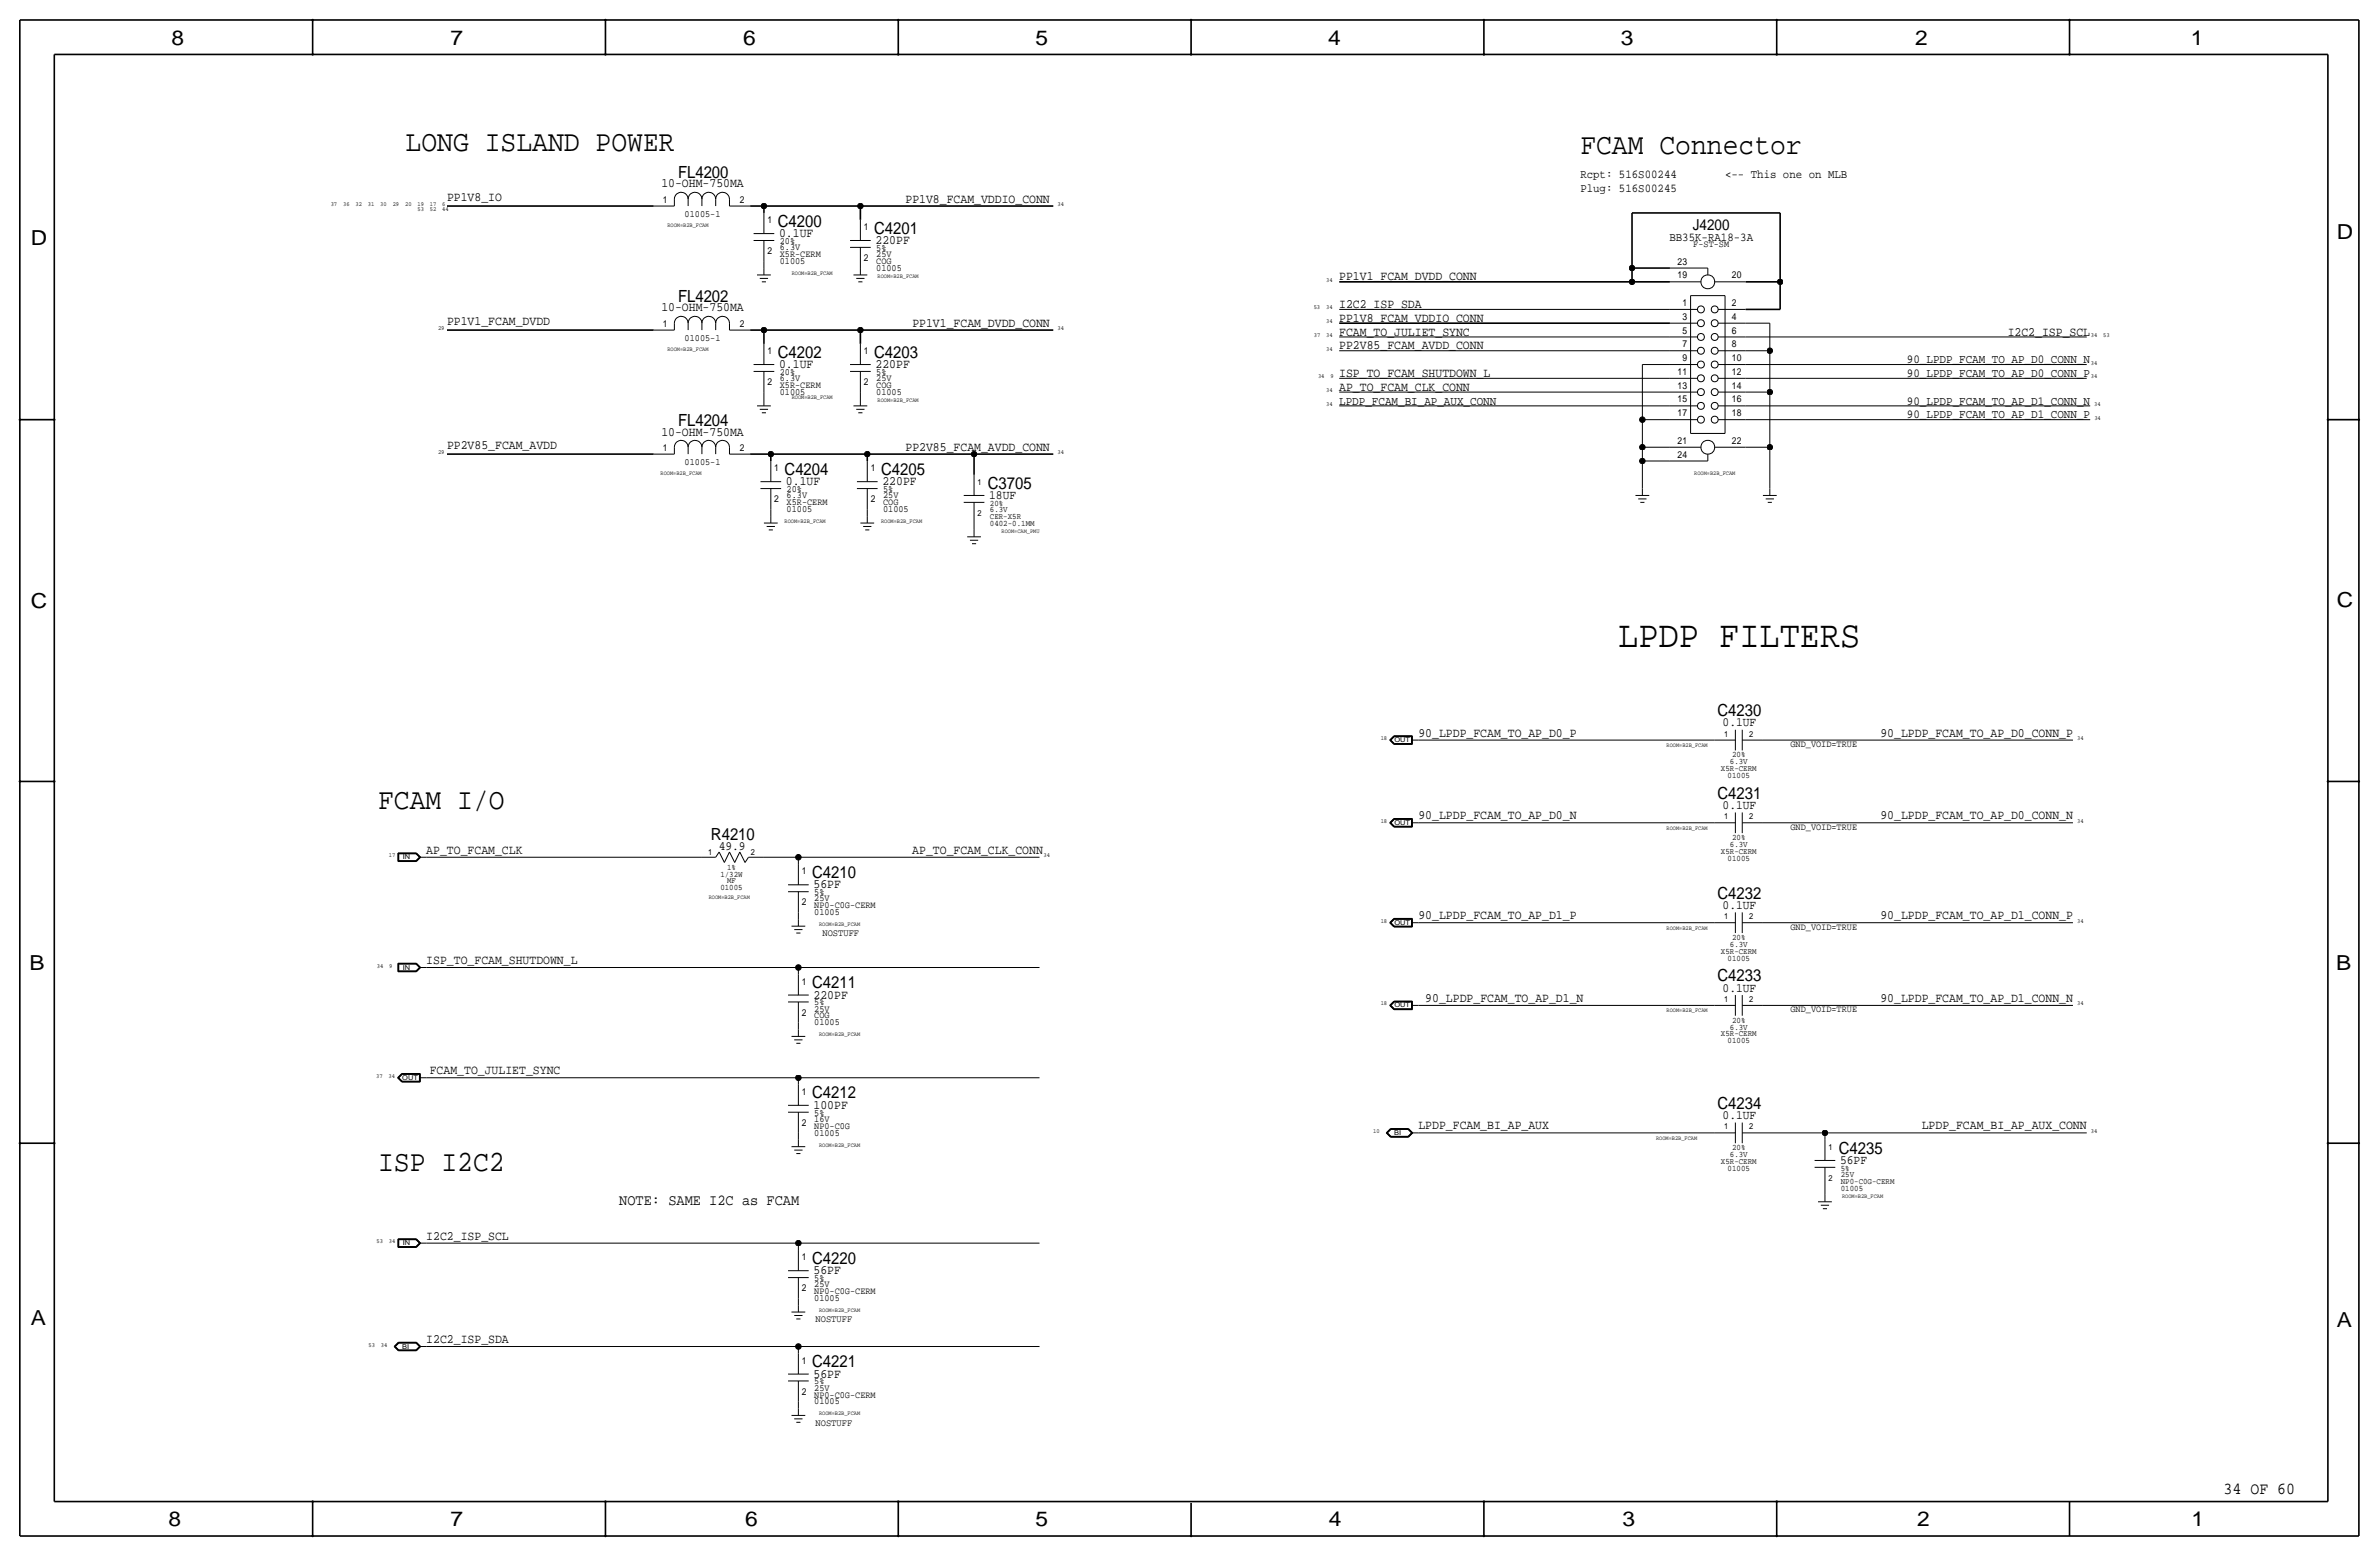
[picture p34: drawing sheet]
<svg xmlns="http://www.w3.org/2000/svg" width="877mm" height="574mm" viewBox="0 0 877 574" stroke-linecap="round" stroke-linejoin="round" font-family="sans-serif">
<defs><g id="words">
<text font-size="13.9" x="596.6" y="238.5">LPDP FILTERS</text>
<g font-size="10.9">
<text x="149.6" y="55.6">LONG ISLAND POWER</text>
<text x="582.6" y="56.9">FCAM Connector</text>
<text x="139.4" y="298.2">FCAM I/O</text>
<text x="139.4" y="431.5">ISP I2C2</text>
</g>
<g font-size="7.6">
<text x="63.2" y="16.5">8</text>
<text x="166.1" y="16.5">7</text>
<text x="274" y="16.5">6</text>
<text x="381.7" y="16.5">5</text>
<text x="489.7" y="16.5">4</text>
<text x="597.6" y="16.5">3</text>
<text x="706.1" y="16.5">2</text>
<text x="807.7" y="16.5">1</text>
<text x="861.5" y="88.1">D</text>
<text x="11.4" y="90.4">D</text>
<text x="11.4" y="224.3">C</text>
<text x="861.5" y="223.8">C</text>
<text x="10.8" y="357.6">B</text>
<text x="861.3" y="357.4">B</text>
<text x="11.3" y="488.4">A</text>
<text x="861.5" y="489.2">A</text>
<text x="62.2" y="562.6">8</text>
<text x="166" y="562.6">7</text>
<text x="274.8" y="562.6">6</text>
<text x="381.7" y="562.6">5</text>
<text x="489.9" y="562.6">4</text>
<text x="598.1" y="562.6">3</text>
<text x="706.8" y="562.6">2</text>
<text x="807.9" y="562.6">1</text>
</g>
<g font-size="6.2">
<text x="250" y="65.5">FL4200</text>
<text x="286.7" y="83.6">C4200</text>
<text x="322.3" y="86.1">C4201</text>
<text x="250" y="111.3">FL4202</text>
<text x="286.7" y="131.8">C4202</text>
<text x="322.3" y="131.8">C4203</text>
<text x="250" y="157">FL4204</text>
<text x="289.3" y="175">C4204</text>
<text x="324.8" y="175">C4205</text>
<text x="364.2" y="180.1">C3705</text>
<text x="633.2" y="263.9">C4230</text>
<text x="633.2" y="294.4">C4231</text>
<text x="262.1" y="309.6">R4210</text>
<text x="299.4" y="323.6">C4210</text>
<text x="633.2" y="331.2">C4232</text>
<text x="299.4" y="364.2">C4211</text>
<text x="633.2" y="361.7">C4233</text>
<text x="299.4" y="404.9">C4212</text>
<text x="633.2" y="408.7">C4234</text>
<text x="677.9" y="425.2">C4235</text>
<text x="299.4" y="465.8">C4220</text>
<text x="299.4" y="503.9">C4221</text>
<text x="819.8" y="550.8">34 OF 60</text>
</g>
<g font-size="5.6">
<text x="624.1" y="84.8">J4200</text>
<text x="228.3" y="444.2">NOTE: SAME I2C as FCAM</text>
</g>
<g font-size="4.7">
<text x="243.8" y="69.1">10-OHM-750MA</text>
<text x="164.8" y="74.2">PP1V8_IO</text>
<text x="333.8" y="74.7">PP1V8_FCAM_VDDIO_CONN</text>
<text x="287.2" y="87.4">0.1UF</text>
<text x="322.8" y="89.9">220PF</text>
<text x="493.7" y="103.4">PP1V1_FCAM_DVDD_CONN</text>
<text x="493.7" y="113.5">I2C2_ISP_SDA</text>
<text x="164.8" y="119.9">PP1V1_FCAM_DVDD</text>
<text x="243.8" y="114.8">10-OHM-750MA</text>
<text x="493.7" y="118.6">PP1V8_FCAM_VDDIO_CONN</text>
<text x="336.4" y="120.4">PP1V1_FCAM_DVDD_CONN</text>
<text x="493.7" y="123.7">FCAM_TO_JULIET_SYNC</text>
<text x="740.2" y="123.7">I2C2_ISP_SCL</text>
<text x="493.7" y="128.8">PP2V85_FCAM_AVDD_CONN</text>
<text x="287.2" y="135.6">0.1UF</text>
<text x="322.8" y="135.6">220PF</text>
<text x="493.7" y="138.9">ISP_TO_FCAM_SHUTDOWN_L</text>
<text x="493.7" y="144">AP_TO_FCAM_CLK_CONN</text>
<text x="243.8" y="160.5">10-OHM-750MA</text>
<text x="164.8" y="165.6">PP2V85_FCAM_AVDD</text>
<text x="333.8" y="166.1">PP2V85_FCAM_AVDD_CONN</text>
<text x="289.8" y="178.8">0.1UF</text>
<text x="325.3" y="178.8">220PF</text>
<text x="364.7" y="183.9">18UF</text>
<text x="635.1" y="267.7">0.1UF</text>
<text x="522.9" y="271.5">90_LPDP_FCAM_TO_AP_D0_P</text>
<text x="693.3" y="271.5">90_LPDP_FCAM_TO_AP_D0_CONN_P</text>
<text x="635.1" y="298.2">0.1UF</text>
<text x="522.9" y="302">90_LPDP_FCAM_TO_AP_D0_N</text>
<text x="693.3" y="302">90_LPDP_FCAM_TO_AP_D0_CONN_N</text>
<text x="157.2" y="314.7">AP_TO_FCAM_CLK</text>
<text x="265" y="313.2">49.9</text>
<text x="336.3" y="314.7">AP_TO_FCAM_CLK_CONN</text>
<text x="299.9" y="327.4">56PF</text>
<text x="635.1" y="335">0.1UF</text>
<text x="522.9" y="338.8">90_LPDP_FCAM_TO_AP_D1_P</text>
<text x="693.3" y="338.8">90_LPDP_FCAM_TO_AP_D1_CONN_P</text>
<text x="157.2" y="355.3">ISP_TO_FCAM_SHUTDOWN_L</text>
<text x="635.1" y="365.5">0.1UF</text>
<text x="299.9" y="368">220PF</text>
<text x="525.5" y="369.3">90_LPDP_FCAM_TO_AP_D1_N</text>
<text x="693.3" y="369.3">90_LPDP_FCAM_TO_AP_D1_CONN_N</text>
<text x="158.4" y="396">FCAM_TO_JULIET_SYNC</text>
<text x="299.9" y="408.7">100PF</text>
<text x="635.1" y="412.5">0.1UF</text>
<text x="522.9" y="416.3">LPDP_FCAM_BI_AP_AUX</text>
<text x="708.5" y="416.3">LPDP_FCAM_BI_AP_AUX_CONN</text>
<text x="678.4" y="429">56PF</text>
<text x="157.2" y="456.9">I2C2_ISP_SCL</text>
<text x="299.9" y="469.6">56PF</text>
<text x="157.2" y="495">I2C2_ISP_SDA</text>
<text x="299.9" y="507.7">56PF</text>
</g>
<g font-size="4.5">
<text x="703" y="133.9">90_LPDP_FCAM_TO_AP_D0_CONN_N</text>
<text x="703" y="138.9">90_LPDP_FCAM_TO_AP_D0_CONN_P</text>
<text x="493.7" y="149.1">LPDP_FCAM_BI_AP_AUX_CONN</text>
<text x="703" y="149.1">90_LPDP_FCAM_TO_AP_D1_CONN_N</text>
<text x="703" y="154.2">90_LPDP_FCAM_TO_AP_D1_CONN_P</text>
</g>
<g font-size="4.4">
<text x="582.6" y="65.8">Rcpt: 516S00244</text>
<text x="636" y="65.8">&lt;-- This one on MLB</text>
<text x="582.6" y="70.9">Plug: 516S00245</text>
<text x="615.5" y="88.6">BB35K-RA18-3A</text>
</g>
<g font-size="3.6">
<text x="303.2" y="345.2">NOSTUFF</text>
<text x="300.7" y="487.4">NOSTUFF</text>
<text x="300.7" y="525.5">NOSTUFF</text>
</g>
<g font-size="3.5">
<text x="244.3" y="74.7">1</text>
<text x="272.7" y="74.7">2</text>
<text x="252.4" y="80">01005-1</text>
<text x="282.9" y="82.3">1</text>
<text x="287.5" y="89.9">20%</text>
<text x="318.5" y="84.8">1</text>
<text x="282.9" y="93.7">2</text>
<text x="287.5" y="92.2">6.3V</text>
<text x="287.5" y="94.7">X5R-CERM</text>
<text x="323" y="94.7">25V</text>
<text x="323" y="92.5">5%</text>
<text x="624.3" y="91.2">F-ST-SM</text>
<text x="287.5" y="97.3">01005</text>
<text x="318.5" y="96.3">2</text>
<text x="323" y="97.3">COG</text>
<text x="323" y="99.8">01005</text>
<text x="618.5" y="97.5">23</text>
<text x="618.5" y="102.6">19</text>
<text x="638.5" y="102.6">20</text>
<text x="620.2" y="112.8">1</text>
<text x="638.5" y="112.8">2</text>
<text x="620.2" y="117.8">3</text>
<text x="638.5" y="117.8">4</text>
<text x="244.3" y="120.4">1</text>
<text x="252.4" y="125.7">01005-1</text>
<text x="272.7" y="120.4">2</text>
<text x="620.2" y="122.9">5</text>
<text x="638.5" y="122.9">6</text>
<text x="282.9" y="130.6">1</text>
<text x="318.5" y="130.6">1</text>
<text x="620.2" y="128">7</text>
<text x="638.5" y="128">8</text>
<text x="620.2" y="133.1">9</text>
<text x="638.5" y="133.1">10</text>
<text x="282.9" y="142">2</text>
<text x="287.5" y="138.2">20%</text>
<text x="287.5" y="140.5">6.3V</text>
<text x="287.5" y="143">X5R-CERM</text>
<text x="318.5" y="142">2</text>
<text x="323" y="138.2">5%</text>
<text x="323" y="140.5">25V</text>
<text x="323" y="143">COG</text>
<text x="618.5" y="143.3">13</text>
<text x="618.5" y="138.2">11</text>
<text x="638.5" y="143.3">14</text>
<text x="638.5" y="138.2">12</text>
<text x="287.5" y="145.5">01005</text>
<text x="323" y="145.5">01005</text>
<text x="618.5" y="148.3">15</text>
<text x="638.5" y="148.3">16</text>
<text x="618.5" y="153.4">17</text>
<text x="638.5" y="153.4">18</text>
<text x="244.3" y="166.1">1</text>
<text x="272.7" y="166.1">2</text>
<text x="618.5" y="163.6">21</text>
<text x="638.5" y="163.6">22</text>
<text x="252.4" y="171.5">01005-1</text>
<text x="285.4" y="173.7">1</text>
<text x="321" y="173.7">1</text>
<text x="618.5" y="168.7">24</text>
<text x="285.4" y="185.2">2</text>
<text x="290" y="183.6">6.3V</text>
<text x="290" y="181.4">20%</text>
<text x="321" y="185.2">2</text>
<text x="325.6" y="183.6">25V</text>
<text x="325.6" y="181.4">5%</text>
<text x="290" y="186.2">X5R-CERM</text>
<text x="290" y="188.7">01005</text>
<text x="325.6" y="186.2">COG</text>
<text x="325.6" y="188.7">01005</text>
<text x="660.1" y="275.3">GND_VOID=TRUE</text>
<text x="660.1" y="305.8">GND_VOID=TRUE</text>
<text x="295.6" y="322.3">1</text>
<text x="300.2" y="329.9">5%</text>
<text x="295.6" y="333.8">2</text>
<text x="300.2" y="332.2">25V</text>
<text x="300.2" y="334.8">NP0-C0G-CERM</text>
<text x="300.2" y="337.3">01005</text>
<text x="660.1" y="342.6">GND_VOID=TRUE</text>
<text x="295.6" y="363">1</text>
<text x="300.2" y="370.6">5%</text>
<text x="295.6" y="374.4">2</text>
<text x="300.2" y="375.4">COG</text>
<text x="300.2" y="372.9">25V</text>
<text x="300.2" y="378">01005</text>
<text x="660.1" y="373.1">GND_VOID=TRUE</text>
<text x="295.6" y="403.6">1</text>
<text x="300.2" y="411.2">5%</text>
<text x="300.2" y="413.5">16V</text>
<text x="295.6" y="415">2</text>
<text x="300.2" y="416.1">NP0-C0G</text>
<text x="300.2" y="418.6">01005</text>
<text x="295.6" y="464.6">1</text>
<text x="300.2" y="472.2">5%</text>
<text x="295.6" y="476">2</text>
<text x="300.2" y="479.6">01005</text>
<text x="300.2" y="474.5">25V</text>
<text x="300.2" y="477">NP0-C0G-CERM</text>
<text x="295.6" y="502.7">1</text>
<text x="295.6" y="514.1">2</text>
<text x="300.2" y="510.3">5%</text>
<text x="300.2" y="512.6">25V</text>
<text x="300.2" y="515.1">NP0-C0G-CERM</text>
<text x="300.2" y="517.7">01005</text>
</g>
<g font-size="3.1">
<text x="360.4" y="178.8">1</text>
<text x="360.4" y="190.2">2</text>
<text x="364.9" y="188.7">6.3V</text>
<text x="364.9" y="186.4">20%</text>
<text x="364.9" y="191.3">CER-X5R</text>
<text x="364.9" y="193.8">0402-0.1MM</text>
<text x="635.7" y="271.5">1</text>
<text x="644.9" y="271.5">2</text>
<text x="637.7" y="281.7">6.3V</text>
<text x="638.6" y="279.1">20%</text>
<text x="634.4" y="284.2">X5R-CERM</text>
<text x="636.9" y="286.8">01005</text>
<text x="635.7" y="302">1</text>
<text x="644.9" y="302">2</text>
<text x="638.6" y="309.6">20%</text>
<text x="261.1" y="315.2">1</text>
<text x="276.8" y="315.2">2</text>
<text x="634.4" y="314.7">X5R-CERM</text>
<text x="636.9" y="317.2">01005</text>
<text x="637.7" y="312.2">6.3V</text>
<text x="265.6" y="323.1">1/32W</text>
<text x="268" y="320.5">1%</text>
<text x="265.6" y="328.2">01005</text>
<text x="268" y="325.6">MF</text>
<text x="635.7" y="338.8">1</text>
<text x="644.9" y="338.8">2</text>
<text x="638.6" y="346.5">20%</text>
<text x="634.4" y="351.5">X5R-CERM</text>
<text x="637.7" y="349">6.3V</text>
<text x="636.9" y="354.1">01005</text>
<text x="635.7" y="369.3">1</text>
<text x="644.9" y="369.3">2</text>
<text x="638.6" y="376.9">20%</text>
<text x="634.4" y="382">X5R-CERM</text>
<text x="637.7" y="379.5">6.3V</text>
<text x="636.9" y="384.6">01005</text>
<text x="635.7" y="416.3">1</text>
<text x="644.9" y="416.3">2</text>
<text x="638.6" y="423.9">20%</text>
<text x="674.1" y="423.9">1</text>
<text x="634.4" y="429">X5R-CERM</text>
<text x="636.9" y="431.5">01005</text>
<text x="637.7" y="426.5">6.3V</text>
<text x="678.6" y="431.5">5%</text>
<text x="674.1" y="435.4">2</text>
<text x="678.6" y="436.4">NP0-C0G-CERM</text>
<text x="678.6" y="433.8">25V</text>
<text x="678.6" y="438.9">01005</text>
</g>
<g font-size="2.5">
<text x="514.1" y="273.6">OUT</text>
<text x="514.1" y="304">OUT</text>
<text x="148.5" y="316.7">IN</text>
<text x="514.1" y="340.9">OUT</text>
<text x="148.5" y="357.4">IN</text>
<text x="514.1" y="371.3">OUT</text>
<text x="148.3" y="398">OUT</text>
<text x="514" y="418.3">BI</text>
<text x="148.5" y="459">IN</text>
<text x="148.3" y="497.1">BI</text>
</g>
<g font-size="2.3">
<text x="121.9" y="75.9">37</text>
<text x="126.5" y="75.9">36</text>
<text x="131.1" y="75.9">32</text>
<text x="135.6" y="75.9">31</text>
<text x="140.2" y="75.9">30</text>
<text x="144.8" y="75.9">29</text>
<text x="149.4" y="75.9">20</text>
<text x="153.9" y="77.8">53</text>
<text x="153.9" y="75.9">19</text>
<text x="158.5" y="77.8">52</text>
<text x="158.5" y="75.9">17</text>
<text x="163.1" y="77.8">44</text>
<text x="163.1" y="75.9">6</text>
<text x="389.8" y="75.9">34</text>
<text x="488.9" y="103.9">34</text>
<text x="484.3" y="114">53</text>
<text x="488.9" y="114">34</text>
<text x="488.9" y="119.1">34</text>
<text x="161.5" y="121.7">29</text>
<text x="389.8" y="121.7">34</text>
<text x="484.3" y="124.2">37</text>
<text x="488.9" y="124.2">34</text>
<text x="770.8" y="124.2">34</text>
<text x="775.4" y="124.2">53</text>
<text x="488.9" y="129.3">34</text>
<text x="770.8" y="134.4">34</text>
<text x="485.9" y="139.5">34</text>
<text x="490.5" y="139.5">9</text>
<text x="770.8" y="139.4">34</text>
<text x="488.9" y="149.6">34</text>
<text x="488.9" y="144.5">34</text>
<text x="772.1" y="149.6">34</text>
<text x="772.1" y="154.7">34</text>
<text x="161.5" y="167.4">29</text>
<text x="389.8" y="167.4">34</text>
<text x="509" y="272.8">18</text>
<text x="765.8" y="272.8">34</text>
<text x="509" y="303.3">18</text>
<text x="765.8" y="303.3">34</text>
<text x="143.4" y="316">17</text>
<text x="384.8" y="316">34</text>
<text x="509" y="340.1">18</text>
<text x="765.8" y="340.1">34</text>
<text x="138.9" y="356.6">34</text>
<text x="143.5" y="356.6">9</text>
<text x="509" y="370.6">18</text>
<text x="765.8" y="370.6">34</text>
<text x="138.7" y="397.3">37</text>
<text x="143.3" y="397.3">34</text>
<text x="506.2" y="417.6">10</text>
<text x="770.8" y="417.6">34</text>
<text x="138.8" y="458.2">53</text>
<text x="143.4" y="458.2">34</text>
<text x="135.9" y="496.3">53</text>
<text x="140.5" y="496.3">34</text>
</g>
<g font-size="2.2">
<text x="246.1" y="83.6">ROOM=B2B_FCAM</text>
<text x="291.9" y="101.3">ROOM=B2B_FCAM</text>
<text x="323.5" y="102.6">ROOM=B2B_FCAM</text>
<text x="246.1" y="129.3">ROOM=B2B_FCAM</text>
<text x="291.9" y="147.1">ROOM=B2B_FCAM</text>
<text x="323.5" y="148.3">ROOM=B2B_FCAM</text>
<text x="243.5" y="175">ROOM=B2B_FCAM</text>
<text x="624.6" y="175">ROOM=B2B_FCAM</text>
<text x="289.3" y="192.8">ROOM=B2B_FCAM</text>
<text x="324.8" y="192.8">ROOM=B2B_FCAM</text>
<text x="369.2" y="196.6">ROOM=CAM_PMU</text>
<text x="614.4" y="275.3">ROOM=B2B_FCAM</text>
<text x="614.4" y="305.8">ROOM=B2B_FCAM</text>
<text x="261.3" y="331.2">ROOM=B2B_FCAM</text>
<text x="302" y="341.4">ROOM=B2B_FCAM</text>
<text x="614.4" y="342.6">ROOM=B2B_FCAM</text>
<text x="614.4" y="373.1">ROOM=B2B_FCAM</text>
<text x="302" y="382">ROOM=B2B_FCAM</text>
<text x="302" y="422.7">ROOM=B2B_FCAM</text>
<text x="610.6" y="420.1">ROOM=B2B_FCAM</text>
<text x="679.1" y="441.7">ROOM=B2B_FCAM</text>
<text x="302" y="483.6">ROOM=B2B_FCAM</text>
<text x="302" y="521.7">ROOM=B2B_FCAM</text>
</g>
</g></defs>
<g fill="none" stroke="#000" stroke-width=".37">
<path d="M241 75.9h7.6zM248.6 73.4a2.54 2.54 0 0 1 2.6-2.5 2.54 2.54 0 0 1 2.5 2.5 2.54 2.54 0 0 1 2.5-2.5 2.54 2.54 0 0 1 2.6 2.5 2.54 2.54 0 0 1 2.5-2.5 2.54 2.54 0 0 1 2.6 2.5 2.54 2.54 0 0 1 2.5-2.5 2.54 2.54 0 0 1 2.5 2.5M248.6 73.4v2.5zM253.7 73.4v2.5zM258.8 73.4v2.5zM263.9 73.4v2.5zM268.9 75.9h7.7zM268.9 73.4v2.5zM281.6 78.5v7.6zM277.8 88.6h7.6zM277.8 86.1h7.6zM281.6 96.3v2.5z"/>
<path d="M281.6 98.8v2.5zM281.6 88.6v7.7zM313.4 91.2h7.6zM313.4 88.6h7.6zM317.2 81v7.6zM317.2 91.2v7.6zM317.2 98.8v2.5zM615.6 98.8h14zM629.6 98.8v2.5zM248.6 119.1a2.54 2.54 0 0 1 2.6-2.5 2.54 2.54 0 0 1 2.5 2.5 2.54 2.54 0 0 1 2.5-2.5 2.54 2.54 0 0 1 2.6 2.5 2.54 2.54 0 0 1 2.5-2.5 2.54 2.54 0 0 1 2.6 2.5 2.54 2.54 0 0 1 2.5-2.5 2.54 2.54 0 0 1 2.5 2.5M248.6 119.1v2.6zM253.7 119.1v2.6z"/>
<path d="M258.8 119.1v2.6zM263.9 119.1v2.6zM268.9 119.1v2.6zM279.1 101.3h5.1zM280.1 102.6h3.1zM280.9 103.9h1.5zM314.7 101.3h5zM315.7 102.6h3zM316.4 103.9h1.6zM493.7 114h121.9zM615.6 119.1h10.2zM615.6 114h10.2z"/>
<path d="M615.6 103.9h11.5zM623.3 109h12.7zM623.3 109v50.8zM632.2 103.9h11.4zM633.4 114h10.2zM633.4 119.1h10.2zM636 109v50.8zM643.6 119.1h8.9zM652.5 119.1v10.2zM241 121.7h7.6zM268.9 121.7h7.7zM277.8 136.9h7.6z"/>
<path d="M277.8 134.4h7.6zM281.6 126.7v7.7zM281.6 136.9v7.6zM313.4 136.9h7.6zM313.4 134.4h7.6zM317.2 126.7v7.7zM317.2 136.9v7.6zM493.7 124.2h121.9zM493.7 139.4h121.9zM493.7 129.3h121.9zM605.5 134.4v20.3zM605.5 134.4h10.1z"/>
<path d="M615.6 139.4h10.2zM615.6 129.3h10.2zM615.6 124.2h10.2zM615.6 134.4h10.2zM633.4 129.3h10.2zM633.4 124.2h10.2zM633.4 139.4h10.2zM633.4 134.4h10.2zM643.6 139.4h125.7zM643.6 134.4h125.7zM643.6 129.3h8.9zM643.6 124.2h125.7z"/>
<path d="M652.5 129.3v15.2zM279.1 149.6h5.1zM280.1 150.9h3.1zM280.9 152.1h1.5zM281.6 144.5v2.6zM281.6 147.1v2.5zM314.7 149.6h5zM315.7 150.9h3zM316.4 152.1h1.6zM317.2 144.5v2.6zM317.2 147.1v2.5zM493.7 144.5h121.9z"/>
<path d="M493.7 149.6h121.9zM605.5 154.7v10.1zM605.5 154.7h10.1zM615.6 154.7h10.2zM615.6 144.5h10.2zM615.6 149.6h10.2zM623.3 159.8h12.7zM633.4 154.7h10.2zM633.4 144.5h10.2zM633.4 149.6h10.2zM643.6 144.5h8.9zM643.6 154.7h127z"/>
<path d="M643.6 149.6h127zM652.5 144.5v20.3zM241 167.4h7.6zM248.6 164.8a2.54 2.54 0 0 1 2.6-2.5 2.54 2.54 0 0 1 2.5 2.5 2.54 2.54 0 0 1 2.5-2.5 2.54 2.54 0 0 1 2.6 2.5 2.54 2.54 0 0 1 2.5-2.5 2.54 2.54 0 0 1 2.6 2.5 2.54 2.54 0 0 1 2.5-2.5 2.54 2.54 0 0 1 2.5 2.5M248.6 164.8v2.6zM253.7 164.8v2.6zM258.8 164.8v2.6zM263.9 164.8v2.6zM268.9 167.4h7.7zM268.9 164.8v2.6zM280.4 177.5h7.6zM284.2 169.9v7.6z"/>
<path d="M315.9 177.5h7.6zM319.7 169.9v7.6zM359.1 175v7.6zM605.5 169.9v10.2zM605.5 164.8v5.1zM605.5 169.9h10.1zM605.5 164.8h10.1zM615.6 169.9h14zM615.6 164.8h11.5zM629.6 167.4v2.5zM632.2 164.8h11.4zM643.6 164.8h8.9z"/>
<path d="M652.5 164.8v15.3zM280.4 180.1h7.6zM281.6 192.8h5.1zM282.7 194.1h3zM283.4 195.3h1.5zM284.2 187.7v2.5zM284.2 190.2v2.6zM284.2 180.1v7.6zM315.9 180.1h7.6zM317.2 192.8h5.1zM318.2 194.1h3.1zM319 195.3h1.5z"/>
<path d="M319.7 187.7v2.5zM319.7 180.1v7.6zM319.7 190.2v2.6zM355.3 185.2h7.6zM355.3 182.6h7.6zM356.6 197.9h5zM357.6 199.1h3zM359.1 192.8v2.5zM359.1 185.2v7.6zM359.1 195.3v2.6zM602.9 182.6h5.1zM604 183.9h3z"/>
<path d="M604.7 185.2h1.5zM605.5 180.1v2.5zM649.9 182.6h5.1zM651 183.9h3zM651.7 185.2h1.5zM652.5 180.1v2.5zM358.3 200.4h1.6zM512.3 272.8l1.6 1.6zM512.3 272.8l1.6-1.6zM512.5 272.8l1.4-1.5zM512.5 272.8l1.4 1.5zM512.6 272.8l1.4 1.4z"/>
<path d="M512.8 272.8l1.2 1.3zM512.8 272.8l1.2-1.3zM513.9 271.2h6.8zM513.9 274.4h6.8zM513.9 274.3h6.7zM513.9 271.3h6.7zM514 271.4l-1.4 1.4zM514 274.2h6.5zM514 271.4h6.5zM514 271.5h6.4zM514 274.1h6.4zM520.4 272.8h2.5z"/>
<path d="M520.4 271.5v2.6zM520.5 271.4v2.8zM520.6 271.3v3zM520.7 271.2v3.2zM522.9 272.8h109.3zM632.2 272.8h7.6zM639.8 269v7.6zM642.3 272.8h7.6zM642.3 269v7.6zM649.9 272.8h114.3zM639.8 299.5v7.6zM642.3 299.5v7.6z"/>
<path d="M146.7 314.4h6.8zM146.7 314.4v3.2zM146.7 317.6h6.8zM146.8 314.5h6.7zM146.8 314.5v2.9zM146.8 317.4h6.7zM146.9 314.6v2.7zM146.9 317.3h6.5zM146.9 314.6h6.5zM147 314.7h6.4zM147 314.7v2.5zM147 317.2h6.4z"/>
<path d="M153.4 317.2l1.2-1.2zM153.4 314.7l1.2 1.3zM153.4 317.3l1.4-1.3zM153.4 314.6l1.4 1.4zM153.5 314.5l1.4 1.5zM153.5 314.4l1.6 1.6zM153.5 317.6l1.6-1.6zM154.6 316h2.6zM154.9 316l-1.4 1.4zM157.2 316h101.6zM258.8 316h5.1zM265.1 314l-1.2 2z"/>
<path d="M265.1 314l2 3.9zM268.9 314l-1.8 3.9zM268.9 314l2 3.9zM272.7 314l-1.8 3.9zM272.7 314l2 3.9zM275.9 316l-1.2 1.9zM275.9 316h5.7zM281.6 316h12.7zM294.3 316v2.5zM294.3 318.5v7.6zM294.3 316h88.9zM512.3 303.3l1.6 1.6z"/>
<path d="M512.5 303.3l1.4-1.5zM512.5 303.3l1.4 1.4zM512.6 303.3l1.4-1.4zM512.6 303.3l1.4 1.3zM512.8 303.3l1.2 1.2zM512.8 303.3l1.2-1.3zM513.9 301.7h6.8zM513.9 301.7l-1.6 1.6zM513.9 304.9h6.8zM513.9 304.7h6.7zM513.9 301.8h6.7zM514 304.6h6.5z"/>
<path d="M514 301.9h6.5zM514 302h6.4zM514 304.5h6.4zM520.4 303.3h2.5zM520.4 302v2.5zM520.5 301.9v2.7zM520.6 301.8v2.9zM520.7 301.7v3.2zM522.9 303.3h109.3zM632.2 303.3h7.6zM642.3 303.3h7.6zM649.9 303.3h114.3z"/>
<path d="M290.5 328.7h7.6zM290.5 326.1h7.6zM294.3 336.3v2.5zM294.3 328.7v7.6zM294.3 338.8v2.6zM513.9 338.5h6.8zM513.9 338.5l-1.6 1.6zM513.9 338.6h6.7zM514 338.7h6.5zM514 338.8h6.4zM520.4 338.8v2.6zM520.5 338.7v2.8z"/>
<path d="M520.6 338.6v3zM520.7 338.5v3.2zM639.8 336.3v7.6zM642.3 336.3v7.6zM146.7 355h6.8zM146.7 355v3.2zM146.7 358.2h6.8zM146.8 355.1h6.7zM146.8 355.1v3zM146.8 358.1h6.7zM146.9 355.2v2.8zM146.9 358h6.5z"/>
<path d="M146.9 355.2h6.5zM147 355.3h6.4zM147 355.3v2.6zM147 357.9h6.4zM153.4 357.9l1.2-1.3zM153.4 355.3l1.2 1.3zM153.4 355.2l1.4 1.4zM153.5 358.1l1.4-1.5zM153.5 355.1l1.4 1.5zM153.5 355l1.6 1.6zM153.5 358.2l1.6-1.6zM154.6 356.6h2.6z"/>
<path d="M154.8 356.6l-1.4 1.4zM157.2 356.6h137.1zM291.8 341.4h5.1zM292.8 342.6h3.1zM293.6 343.9h1.5zM294.3 356.6v2.6zM294.3 359.2v7.6zM294.3 356.6h88.9zM512.3 340.1l1.6 1.6zM512.5 340.1l1.4-1.5zM512.5 340.1l1.4 1.5zM512.6 340.1l1.4-1.4z"/>
<path d="M512.6 340.1l1.4 1.4zM512.8 340.1l1.2 1.3zM512.8 340.1l1.2-1.3zM513.9 341.7h6.8zM513.9 341.6h6.7zM514 341.5h6.5zM514 341.4h6.4zM520.4 340.1h2.5zM522.9 340.1h109.3zM632.2 340.1h7.6zM642.3 340.1h7.6zM649.9 340.1h114.3z"/>
<path d="M290.5 369.3h7.6zM290.5 366.8h7.6zM294.3 376.9v2.6zM294.3 379.5v2.5zM294.3 369.3v7.6zM512.3 370.6l1.6 1.6zM512.3 370.6l1.6-1.6zM512.5 370.6l1.4-1.5zM512.5 370.6l1.4 1.5zM512.6 370.6l1.4 1.4zM512.8 370.6l1.2 1.3zM512.8 370.6l1.2-1.3z"/>
<path d="M513.9 369h6.8zM513.9 372.2h6.8zM513.9 372.1h6.7zM513.9 369.1h6.7zM514 369.2l-1.4 1.4zM514 372h6.5zM514 369.2h6.5zM514 369.3h6.4zM514 371.9h6.4zM520.4 370.6h2.5zM520.4 369.3v2.6zM520.5 369.2v2.8z"/>
<path d="M520.6 369.1v3zM520.7 369v3.2zM522.9 370.6h109.3zM632.2 370.6h7.6zM639.8 366.8v7.6zM642.3 370.6h7.6zM642.3 366.8v7.6zM649.9 370.6h114.3zM146.6 397.3l1.5 1.5zM146.6 397.3l1.5-1.6zM146.7 397.3l1.5 1.4zM146.9 397.3l1.3-1.4z"/>
<path d="M146.9 397.3l1.3 1.3zM147 397.3l1.3-1.3zM147 397.3l1.3 1.2zM148.1 395.7h6.8zM148.1 398.8h6.8zM148.2 398.7h6.6zM148.2 395.8h6.6zM148.2 395.8l-1.5 1.5zM148.2 395.9h6.5zM148.2 398.6h6.5zM148.3 396h6.3zM148.3 398.5h6.3z"/>
<path d="M154.6 396v2.5zM154.6 397.3h2.6zM154.7 395.9v2.7zM154.8 395.8v2.9zM154.9 395.7v3.1zM157.2 397.3h137.1zM291.8 382h5.1zM292.8 383.3h3.1zM293.6 384.6h1.5zM294.3 397.3v2.5zM294.3 399.8v7.6zM294.3 397.3h88.9z"/>
<path d="M290.5 410h7.6zM290.5 407.4h7.6zM294.3 417.6v2.5zM294.3 410v7.6zM511 417.6l1.6 1.6zM511 417.6l1.6-1.6zM511.2 417.6l1.5-1.5zM511.2 417.6l1.5 1.4zM511.4 417.6l1.3-1.4zM511.4 417.6l1.3 1.3zM511.5 417.6l1.3-1.3zM511.5 417.6l1.3 1.2z"/>
<path d="M512.6 419.2h6.7zM512.6 416h6.7zM512.7 416.1h6.5zM512.7 419h6.5zM512.7 418.9h6.5zM512.7 416.2h6.5zM512.8 416.3h6.3zM512.8 418.8h6.3zM519.1 416.3l1.3 1.3zM519.1 418.8l1.3-1.2zM519.2 418.9l1.3-1.3zM519.2 416.2l1.3 1.4z"/>
<path d="M519.2 419l1.5-1.4zM519.2 416.1l1.5 1.5zM519.3 416l1.6 1.6zM520.4 417.6h2.5zM520.9 417.6l-1.6 1.6zM522.9 417.6h109.3zM632.2 417.6h7.6zM639.8 413.8v7.6zM642.3 417.6h7.6zM642.3 413.8v7.6zM649.9 417.6h22.9zM672.8 417.6h96.5z"/>
<path d="M672.8 417.6v2.5zM291.8 422.7h5.1zM292.8 423.9h3.1zM293.6 425.2h1.5zM294.3 420.1v2.6zM669 430.3h7.6zM669 427.7h7.6zM672.8 437.9v2.5zM672.8 420.1v7.6zM672.8 430.3v7.6zM146.7 456.6h6.8zM146.7 456.6v3.2z"/>
<path d="M146.7 459.8h6.8zM146.8 456.7h6.7zM146.8 456.7v3zM146.8 459.7h6.7zM146.9 456.8v2.8zM146.9 459.6h6.5zM146.9 456.8h6.5zM147 456.9h6.4zM147 456.9v2.6zM147 459.5h6.4zM153.4 459.5l1.2-1.3zM153.4 456.9l1.2 1.3z"/>
<path d="M153.4 456.8l1.4 1.4zM153.5 459.7l1.4-1.5zM153.5 456.7l1.4 1.5zM153.5 456.6l1.6 1.6zM153.5 459.8l1.6-1.6zM154.6 458.2h2.6zM154.8 458.2l-1.4 1.4zM157.2 458.2h137.1zM294.3 458.2v2.6zM294.3 458.2h88.9zM670.3 443h5zM671.3 444.2h3z"/>
<path d="M672 445.5h1.6zM672.8 440.4v2.6zM290.5 470.9h7.6zM290.5 468.4h7.6zM294.3 478.5v2.6zM294.3 460.8v7.6zM294.3 470.9v7.6zM145.3 496.3l1.6 1.6zM145.3 496.3l1.6-1.6zM145.4 496.3l1.5 1.5zM145.4 496.3l1.5-1.5zM145.6 496.3l1.4-1.4z"/>
<path d="M145.6 496.3l1.4 1.4zM145.7 496.3l1.3-1.3zM145.7 496.3l1.3 1.3zM146.9 497.9h6.6zM146.9 494.7h6.6zM146.9 494.8h6.6zM146.9 497.8h6.6zM147 494.9h6.4zM147 497.7h6.4zM147 497.6h6.4zM147 495h6.4zM153.4 497.6l1.2-1.3z"/>
<path d="M153.4 495l1.2 1.3zM153.4 497.7l1.4-1.4zM153.4 494.9l1.4 1.4zM153.5 497.8l1.4-1.5zM153.5 494.8l1.4 1.5zM153.5 494.7l1.6 1.6zM153.5 497.9l1.6-1.6zM154.6 496.3h2.6zM157.2 496.3h137.1zM291.8 483.6h5.1zM292.8 484.9h3.1zM293.6 486.2h1.5z"/>
<path d="M294.3 496.3v2.6zM294.3 481.1v2.5zM294.3 498.9v7.6zM294.3 496.3h88.9zM290.5 509h7.6zM290.5 506.5h7.6zM294.3 516.6v2.6zM294.3 519.2v2.5zM294.3 509v7.6zM291.8 521.7h5.1zM292.8 523h3.1zM293.6 524.3h1.5z"/>
<circle cx="627.1" cy="114.1" r="1.28"/>
<circle cx="627.1" cy="119.1" r="1.28"/>
<circle cx="629.6" cy="103.9" r="2.56"/>
<circle cx="632.2" cy="114.1" r="1.28"/>
<circle cx="632.2" cy="119.1" r="1.28"/>
<circle cx="627.1" cy="134.4" r="1.28"/>
<circle cx="627.1" cy="129.3" r="1.28"/>
<circle cx="627.1" cy="139.5" r="1.28"/>
<circle cx="627.1" cy="124.2" r="1.28"/>
<circle cx="632.2" cy="139.5" r="1.28"/>
<circle cx="632.2" cy="134.4" r="1.28"/>
<circle cx="632.2" cy="129.3" r="1.28"/>
<circle cx="632.2" cy="124.2" r="1.28"/>
<circle cx="627.1" cy="154.7" r="1.28"/>
<circle cx="627.1" cy="144.5" r="1.28"/>
<circle cx="627.1" cy="149.6" r="1.28"/>
<circle cx="632.2" cy="149.6" r="1.28"/>
<circle cx="632.2" cy="144.5" r="1.28"/>
<circle cx="632.2" cy="154.7" r="1.28"/>
<circle cx="629.6" cy="164.9" r="2.56"/>
</g>
<g fill="none" stroke="#000" stroke-width=".6" stroke-linecap="butt">
<path d="M7.3 7.4v558.8zM7.3 7.4h862.3zM115.3 7.4v12.7zM223.2 7.4v12.7zM331.2 7.4v12.7zM439.1 7.4v12.7zM547.1 7.4v12.7zM655 7.4v12.7zM763 7.4v12.7zM869.6 7.4v558.8zM20 20.1v533.4zM20 20.1h838.2z"/>
<path d="M858.2 20.1v533.4zM164.8 75.9h76.2zM276.6 75.9h5zM281.6 75.9h35.6zM281.6 75.9v2.6zM317.2 75.9v5.1zM317.2 75.9h71.1zM601.7 78.5h54.6zM601.7 78.5v20.3zM656.3 78.5v25.4zM601.7 98.8h13.9zM601.7 98.8v5.1z"/>
<path d="M493.7 103.9h108zM493.7 119.1h121.9zM601.7 103.9h13.9zM643.6 114h12.7zM643.6 103.9h12.7zM656.3 103.9v10.1zM164.8 121.7h76.2zM276.6 121.7h5zM281.6 121.7h35.6zM281.6 121.7v5zM317.2 121.7v5zM317.2 121.7h71.1z"/>
<path d="M7.3 154.7h12.7zM858.2 154.7h11.4zM164.8 167.4h76.2zM276.6 167.4h7.6zM284.2 167.4h35.5zM284.2 167.4v2.5zM319.7 167.4h39.4zM319.7 167.4v2.5zM359.1 167.4h29.2zM359.1 167.4v7.6zM7.3 288h12.7zM858.2 288h11.4z"/>
<path d="M7.3 421.4h12.7zM858.2 421.4h11.4zM20 553.5h838.2zM115.3 553.5v12.7zM223.2 553.5v12.7zM331.2 553.5v12.7zM439.1 554v12.2zM547.1 553.5v12.7zM655 553.5v12.7zM763 553.5v12.7zM7.3 566.2h862.3z"/>
</g>
<g fill="#000" stroke="#000" stroke-width=".37">
<path d="M115.1 7.2h.4v.3h-.4zM115.1 19.9h.4v.3h-.4zM223 7.2h.4v.3h-.4zM223 19.9h.4v.3h-.4zM331 19.9h.4v.3h-.4zM331 7.2h.4v.3h-.4zM438.9 7.2h.4v.3h-.4zM438.9 19.9h.4v.3h-.4zM546.9 7.2h.4v.3h-.4zM546.9 19.9h.4v.3h-.4zM654.8 19.9h.4v.3h-.4zM654.8 7.2h.4v.3h-.4z"/>
<path d="M762.8 19.9h.4v.3h-.4zM762.8 7.2h.4v.3h-.4zM7.1 154.5h.4v.4h-.4zM19.8 154.5h.4v.4h-.4zM858 154.5h.4v.4h-.4zM869.5 154.5h.3v.4h-.3zM7.1 287.9h.4v.3h-.4zM19.8 287.9h.4v.3h-.4zM858 287.9h.4v.3h-.4zM869.5 287.9h.3v.3h-.3zM7.1 421.2h.4v.4h-.4zM19.8 421.2h.4v.4h-.4z"/>
<path d="M858 421.2h.4v.4h-.4zM869.5 421.2h.3v.4h-.3zM115.1 553.3h.4v.3h-.4zM223 553.3h.4v.3h-.4zM331 553.3h.4v.3h-.4zM546.9 553.3h.4v.3h-.4zM654.8 553.3h.4v.3h-.4zM115.1 566h.4v.3h-.4zM223 566h.4v.3h-.4zM331 566h.4v.3h-.4zM438.9 566h.4v.3h-.4zM546.9 566h.4v.3h-.4z"/>
<path d="M654.8 566h.4v.3h-.4z"/>
<circle cx="281.6" cy="75.9" r="1.02"/>
<circle cx="317.2" cy="75.9" r="1.02"/>
<circle cx="601.7" cy="98.8" r="1.02"/>
<circle cx="601.7" cy="103.9" r="1.02"/>
<circle cx="656.3" cy="103.9" r="1.02"/>
<circle cx="281.6" cy="121.7" r="1.02"/>
<circle cx="317.2" cy="121.7" r="1.02"/>
<circle cx="652.5" cy="129.3" r="1.02"/>
<circle cx="605.5" cy="154.7" r="1.02"/>
<circle cx="652.5" cy="144.5" r="1.02"/>
<circle cx="284.2" cy="167.4" r="1.02"/>
<circle cx="319.7" cy="167.4" r="1.02"/>
<circle cx="359.1" cy="167.4" r="1.02"/>
<circle cx="605.5" cy="169.9" r="1.02"/>
<circle cx="605.5" cy="164.8" r="1.02"/>
<circle cx="652.5" cy="164.8" r="1.02"/>
<circle cx="294.3" cy="316" r="1.02"/>
<circle cx="294.3" cy="356.6" r="1.02"/>
<circle cx="294.3" cy="397.3" r="1.02"/>
<circle cx="672.8" cy="417.6" r="1.02"/>
<circle cx="294.3" cy="458.2" r="1.02"/>
<circle cx="294.3" cy="496.3" r="1.02"/>
</g>
<use href="#words"/>
</svg>
